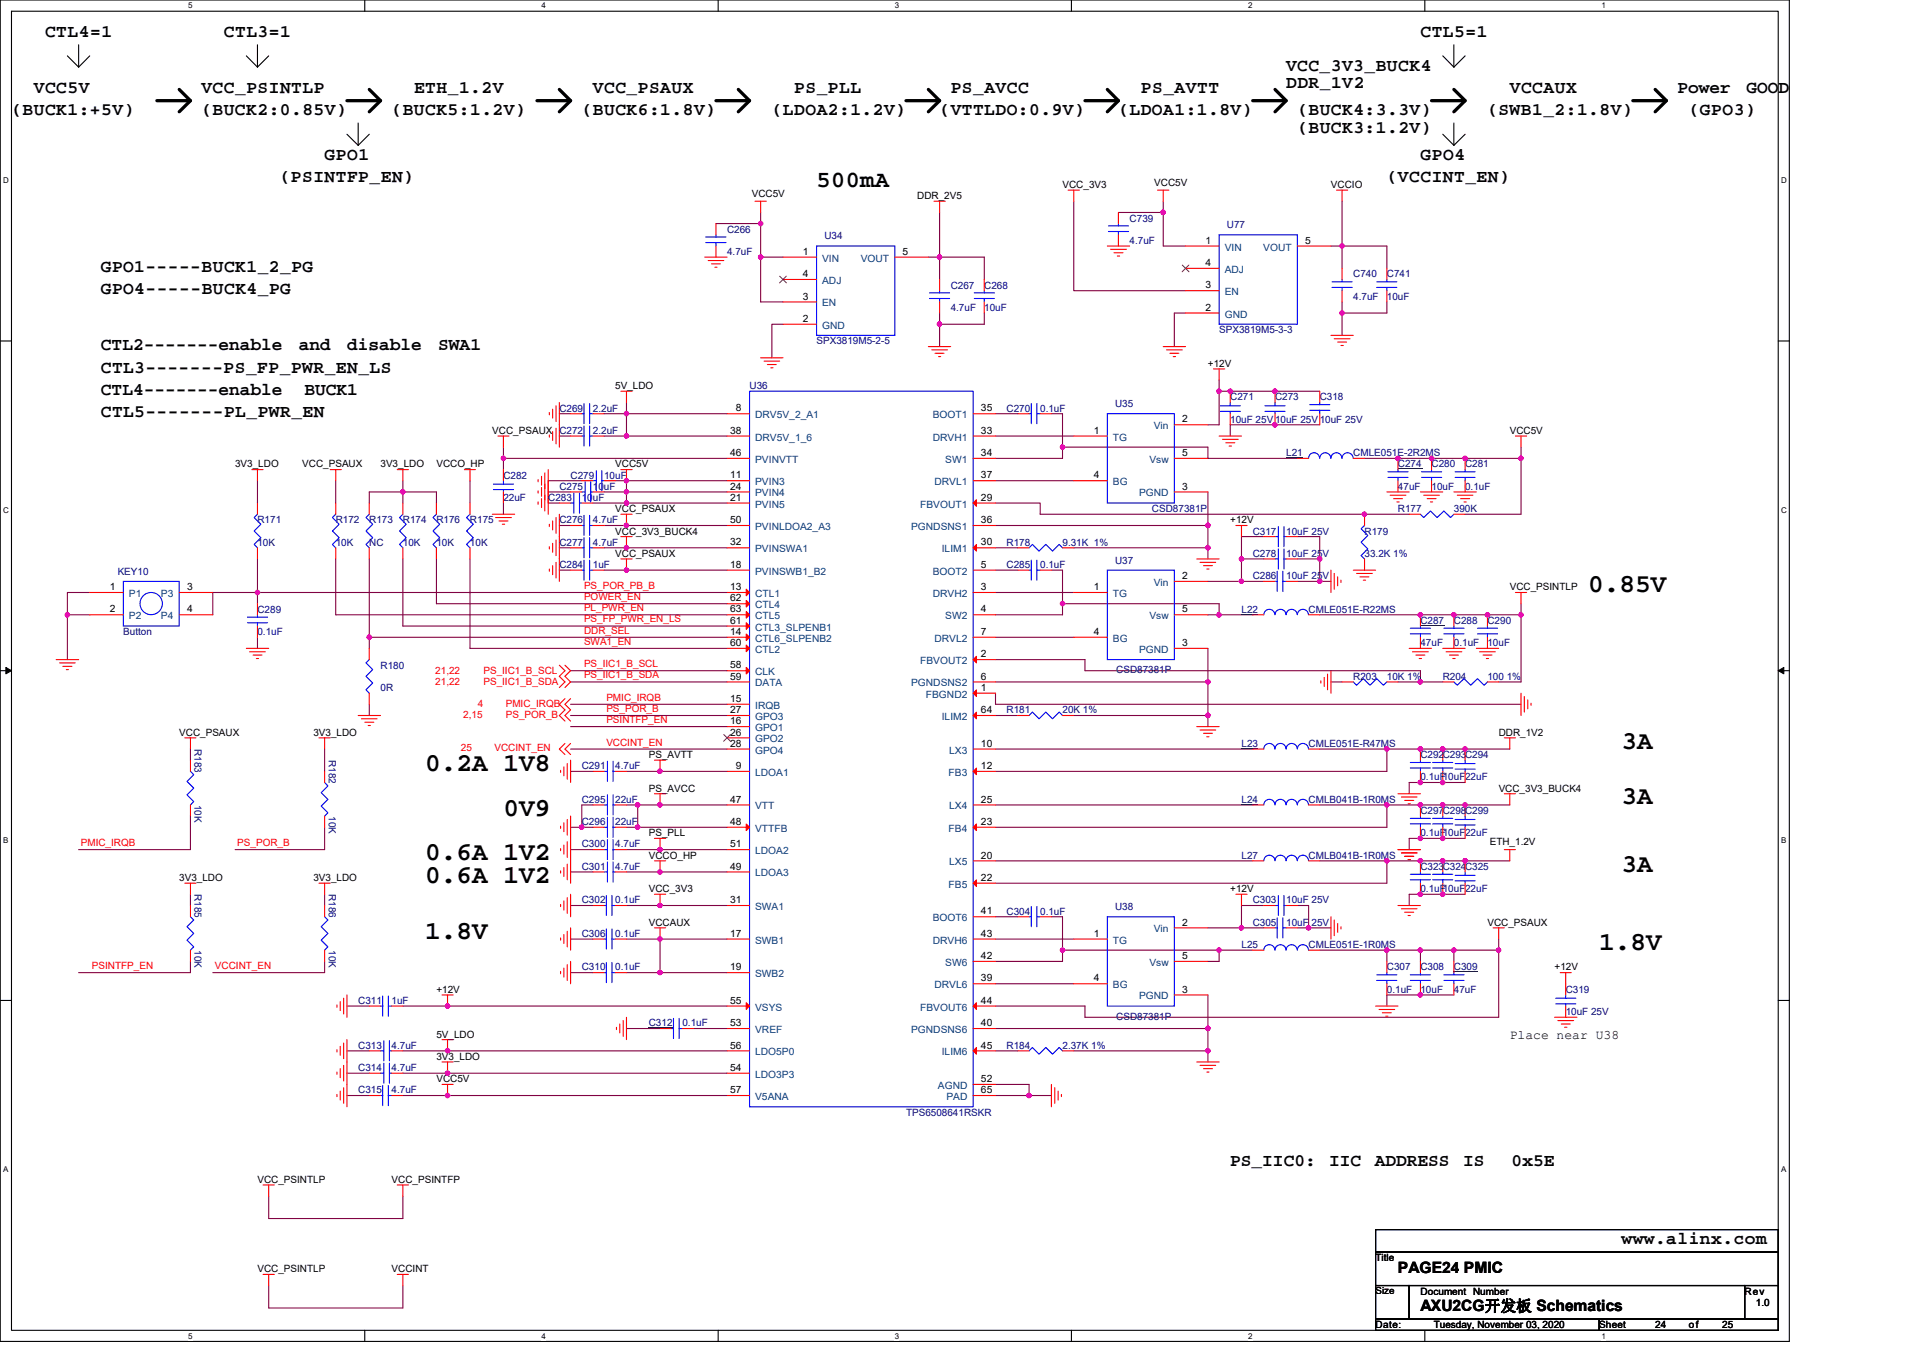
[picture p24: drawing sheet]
<svg xmlns="http://www.w3.org/2000/svg" width="297mm" height="210mm" viewBox="0 0 297 210" stroke-linecap="round" stroke-linejoin="round" font-family="sans-serif">
<defs><g id="words">
<g font-size="4">
<text x="245.3" y="91.5">0.85V</text>
<text x="65.7" y="119.1">0.2A 1V8</text>
<text x="250.5" y="115.7">3A</text>
<text x="250.5" y="124.3">3A</text>
<text x="77.8" y="126">0V9</text>
<text x="65.7" y="132.9">0.6A 1V2</text>
<text x="65.7" y="136.4">0.6A 1V2</text>
<text x="250.5" y="134.7">3A</text>
<text x="65.7" y="145">1.8V</text>
<text x="247" y="146.7">1.8V</text>
</g>
<text font-size="3.6" x="126.1" y="28.9">500mA</text>
<g font-size="2.8">
<text x="7" y="5.8">CTL4=1</text>
<text x="34.6" y="5.8">CTL3=1</text>
<text x="219.4" y="5.8">CTL5=1</text>
<text x="198.7" y="10.9">VCC_3V3_BUCK4</text>
<text x="1.8" y="17.8">(BUCK1:+5V)</text>
<text x="5.2" y="14.4">VCC5V</text>
<text x="31.1" y="14.4">VCC_PSINTLP</text>
<text x="31.1" y="17.8">(BUCK2:0.85V)</text>
<text x="60.5" y="17.8">(BUCK5:1.2V)</text>
<text x="64" y="14.4">ETH_1.2V</text>
<text x="89.9" y="17.8">(BUCK6:1.8V)</text>
<text x="91.6" y="14.4">VCC_PSAUX</text>
<text x="119.2" y="17.8">(LDOA2:1.2V)</text>
<text x="122.7" y="14.4">PS_PLL</text>
<text x="145.1" y="17.8">(VTTLDO:0.9V)</text>
<text x="146.9" y="14.4">PS_AVCC</text>
<text x="172.8" y="17.8">(LDOA1:1.8V)</text>
<text x="176.2" y="14.4">PS_AVTT</text>
<text x="198.7" y="13.7">DDR_1V2</text>
<text x="200.4" y="17.8">(BUCK4:3.3V)</text>
<text x="229.8" y="17.8">(SWB1_2:1.8V)</text>
<text x="233.2" y="14.4">VCCAUX</text>
<text x="259.1" y="14.4">Power</text>
<text x="260.9" y="17.8">(GPO3)</text>
<text x="269.8" y="14.4">GOOD</text>
<text x="200.4" y="20.6">(BUCK3:1.2V)</text>
<text x="43.2" y="28.2">(PSINTFP_EN)</text>
<text x="50.1" y="24.7">GPO1</text>
<text x="214.2" y="28.2">(VCCINT_EN)</text>
<text x="219.4" y="24.7">GPO4</text>
<text x="15.6" y="42">GPO1-----BUCK1_2_PG</text>
<text x="15.6" y="45.5">GPO4-----BUCK4_PG</text>
<text x="15.6" y="54.1">CTL2-------enable</text>
<text x="15.6" y="57.6">CTL3-------PS_FP_PWR_EN_LS</text>
<text x="46.2" y="54.1">and</text>
<text x="53.6" y="54.1">disable</text>
<text x="67.7" y="54.1">SWA1</text>
<text x="15.6" y="61">CTL4-------enable</text>
<text x="15.6" y="64.5">CTL5-------PL_PWR_EN</text>
<text x="47" y="61">BUCK1</text>
<text x="190" y="180.2">PS_IIC0:</text>
<text x="205.3" y="180.2">IIC</text>
<text x="212.4" y="180.2">ADDRESS</text>
<text x="226" y="180.2">IS</text>
<text x="233.5" y="180.2">0x5E</text>
<text x="250.5" y="192.3">www.alinx.com</text>
</g>
<g font-size="2.4">
<text x="215.9" y="196.7">PAGE24 PMIC</text>
<text x="219.4" y="202.6">AXU2CG开发板 Schematics</text>
</g>
<text font-size="2" x="233.2" y="160.5">Place near U38</text>
<g font-size="1.5">
<text x="164.1" y="29">VCC_3V3</text>
<text x="178.3" y="28.7">VCC5V</text>
<text x="205.6" y="29">VCCIO</text>
<text x="116.1" y="30.4">VCC5V</text>
<text x="141.7" y="30.8">DDR_2V5</text>
<text x="124" y="39.4">1</text>
<text x="139.4" y="39.4">5</text>
<text x="186.2" y="37.7">1</text>
<text x="186.2" y="41.1">4</text>
<text x="201.6" y="37.7">5</text>
<text x="124" y="42.8">4</text>
<text x="124" y="46.3">3</text>
<text x="186.2" y="44.6">3</text>
<text x="124" y="49.7">2</text>
<text x="186.2" y="48">2</text>
<text x="186.6" y="56.7">+12V</text>
<text x="95" y="60.1">5V_LDO</text>
<text x="113.7" y="63.6">8</text>
<text x="151.5" y="63.6">35</text>
<text x="182.6" y="65.3">2</text>
<text x="76" y="67">VCC_PSAUX</text>
<text x="112.8" y="67">38</text>
<text x="112.8" y="70.5">46</text>
<text x="151.5" y="67">33</text>
<text x="151.5" y="70.5">34</text>
<text x="168.9" y="67">1</text>
<text x="182.6" y="70.5">5</text>
<text x="233.2" y="67">VCC5V</text>
<text x="36.3" y="72.2">3V3_LDO</text>
<text x="46.7" y="72.2">VCC_PSAUX</text>
<text x="58.8" y="72.2">3V3_LDO</text>
<text x="67.4" y="72.2">VCCO_HP</text>
<text x="95" y="72.2">VCC5V</text>
<text x="112.8" y="73.9">11</text>
<text x="112.8" y="77.4">21</text>
<text x="112.8" y="75.6">24</text>
<text x="151.5" y="73.9">37</text>
<text x="151.5" y="77.4">29</text>
<text x="168.9" y="73.9">4</text>
<text x="182.6" y="75.6">3</text>
<text x="95" y="79.1">VCC_PSAUX</text>
<text x="95" y="82.6">VCC_3V3_BUCK4</text>
<text x="112.8" y="80.8">50</text>
<text x="151.5" y="80.8">36</text>
<text x="190" y="80.9">+12V</text>
<text x="95" y="86">VCC_PSAUX</text>
<text x="112.8" y="87.7">18</text>
<text x="112.8" y="84.3">32</text>
<text x="151.5" y="87.7">5</text>
<text x="151.5" y="84.3">30</text>
<text x="182.6" y="89.5">2</text>
<text x="17" y="91.2">1</text>
<text x="17" y="94.6">2</text>
<text x="28.9" y="94.6">4</text>
<text x="28.9" y="91.2">3</text>
<text x="112.8" y="91.2">13</text>
<text x="112.8" y="92.9">62</text>
<text x="112.8" y="94.6">63</text>
<text x="151.5" y="91.2">3</text>
<text x="151.5" y="94.6">4</text>
<text x="168.9" y="91.2">1</text>
<text x="182.6" y="94.6">5</text>
<text x="233.2" y="91.2">VCC_PSINTLP</text>
<text x="112.8" y="98.1">14</text>
<text x="112.8" y="99.8">60</text>
<text x="112.8" y="96.4">61</text>
<text x="151.5" y="98.1">7</text>
<text x="151.5" y="101.6">2</text>
<text x="168.9" y="98.1">4</text>
<text x="182.6" y="99.8">3</text>
<text x="112.8" y="103.3">58</text>
<text x="112.8" y="105">59</text>
<text x="151.5" y="106.7">1</text>
<text x="151.5" y="105">6</text>
<text x="27.7" y="113.7">VCC_PSAUX</text>
<text x="48.4" y="113.7">3V3_LDO</text>
<text x="112.8" y="108.5">15</text>
<text x="112.8" y="111.9">16</text>
<text x="112.8" y="113.6">26</text>
<text x="112.8" y="110.2">27</text>
<text x="151.5" y="110.2">64</text>
<text x="231.5" y="113.7">DDR_1V2</text>
<text x="100.2" y="117.1">PS_AVTT</text>
<text x="112.8" y="115.4">28</text>
<text x="113.7" y="118.8">9</text>
<text x="151.5" y="115.4">10</text>
<text x="151.5" y="118.8">12</text>
<text x="100.2" y="122.3">PS_AVCC</text>
<text x="112.8" y="124">47</text>
<text x="151.5" y="124">25</text>
<text x="231.5" y="122.3">VCC_3V3_BUCK4</text>
<text x="100.2" y="129.2">PS_PLL</text>
<text x="112.8" y="127.5">48</text>
<text x="112.8" y="130.9">51</text>
<text x="151.5" y="127.5">23</text>
<text x="230.1" y="130.6">ETH_1.2V</text>
<text x="27.7" y="136.1">3V3_LDO</text>
<text x="48.4" y="136.1">3V3_LDO</text>
<text x="100.2" y="132.7">VCCO_HP</text>
<text x="100.2" y="137.9">VCC_3V3</text>
<text x="112.8" y="134.4">49</text>
<text x="151.5" y="132.7">20</text>
<text x="151.5" y="136.1">22</text>
<text x="190" y="137.9">+12V</text>
<text x="100.2" y="143">VCCAUX</text>
<text x="112.8" y="139.6">31</text>
<text x="151.5" y="141.3">41</text>
<text x="182.6" y="143">2</text>
<text x="229.8" y="143">VCC_PSAUX</text>
<text x="112.8" y="144.7">17</text>
<text x="112.8" y="149.9">19</text>
<text x="151.5" y="144.7">43</text>
<text x="151.5" y="148.2">42</text>
<text x="168.9" y="144.7">1</text>
<text x="182.6" y="148.2">5</text>
<text x="240.1" y="149.9">+12V</text>
<text x="67.4" y="153.4">+12V</text>
<text x="112.8" y="155.1">55</text>
<text x="151.5" y="151.6">39</text>
<text x="151.5" y="155.1">44</text>
<text x="168.9" y="151.6">4</text>
<text x="182.6" y="153.4">3</text>
<text x="67.4" y="160.3">5V_LDO</text>
<text x="112.8" y="158.6">53</text>
<text x="151.5" y="158.6">40</text>
<text x="67.4" y="167.2">VCC5V</text>
<text x="67.4" y="163.8">3V3_LDO</text>
<text x="112.8" y="165.5">54</text>
<text x="112.8" y="162">56</text>
<text x="151.5" y="167.2">52</text>
<text x="151.5" y="162">45</text>
<text x="112.8" y="168.9">57</text>
<text x="151.5" y="168.9">65</text>
<text x="39.8" y="182.8">VCC_PSINTLP</text>
<text x="60.5" y="182.8">VCC_PSINTFP</text>
<text x="39.8" y="196.6">VCC_PSINTLP</text>
<text x="60.5" y="196.6">VCCINT</text>
<text x="212.5" y="194.9">Title</text>
<text x="212.5" y="200">Size</text>
<text x="219.4" y="200">Document Number</text>
<text x="269.5" y="200">Rev</text>
<text x="271.2" y="201.8">1.0</text>
<text x="212.5" y="205.2">Date:</text>
<text x="221.5" y="205.2">Tuesday, November 03, 2020</text>
<text x="247" y="205.2">Sheet</text>
<text x="255.7" y="205.2">24</text>
<text x="260.9" y="205.2">of</text>
<text x="266" y="205.2">25</text>
</g>
<g font-size="1.5" fill="#000080">
<text x="112.3" y="35.9">C266</text>
<text x="174.5" y="34.2">C739</text>
<text x="189.5" y="35.3">U77</text>
<text x="112.3" y="39.4">4.7uF</text>
<text x="127.3" y="37">U34</text>
<text x="174.5" y="37.7">4.7uF</text>
<text x="146.9" y="44.6">C267</text>
<text x="152" y="44.6">C268</text>
<text x="209" y="42.9">C740</text>
<text x="209" y="46.3">4.7uF</text>
<text x="214.2" y="42.9">C741</text>
<text x="214.2" y="46.3">10uF</text>
<text x="126.1" y="53.2">SPX3819M5-2-5</text>
<text x="146.9" y="48">4.7uF</text>
<text x="152" y="48">10uF</text>
<text x="188.3" y="51.5">SPX3819M5-3-3</text>
<text x="86.4" y="63.6">C269</text>
<text x="91.6" y="63.6">2.2uF</text>
<text x="115.8" y="60.1">U36</text>
<text x="155.5" y="63.6">C270</text>
<text x="160.7" y="63.6">0.1uF</text>
<text x="172.3" y="62.9">U35</text>
<text x="190" y="61.8">C271</text>
<text x="190" y="65.3">10uF 25V 10uF 25V10uF 25V</text>
<text x="197" y="61.8">C273</text>
<text x="203.9" y="61.8">C318</text>
<text x="86.4" y="67">C272</text>
<text x="91.6" y="67">2.2uF</text>
<text x="198.7" y="70.5">L21</text>
<text x="209" y="70.5">CMLE051E-2R2MS</text>
<text x="77.8" y="74">C282</text>
<text x="77.8" y="77.4">22uF</text>
<text x="84.7" y="77.4">C283</text>
<text x="86.4" y="75.7">C275</text>
<text x="88.1" y="74">C279</text>
<text x="89.9" y="77.4">10uF</text>
<text x="91.6" y="75.7">10uF</text>
<text x="93.3" y="74">10uF</text>
<text x="215.9" y="72.2">C274</text>
<text x="215.9" y="75.7">47uF</text>
<text x="221.1" y="72.2">C280</text>
<text x="221.1" y="75.7">10uF</text>
<text x="226.3" y="72.2">C281</text>
<text x="226.3" y="75.7">0.1uF</text>
<text x="39.8" y="80.9">R171</text>
<text x="51.9" y="80.9">R172</text>
<text x="57" y="80.9">R173</text>
<text x="62.2" y="80.9">R174</text>
<text x="67.4" y="80.9">R176</text>
<text x="72.6" y="80.9">R175</text>
<text x="86.4" y="80.9">C276</text>
<text x="91.6" y="80.9">4.7uF</text>
<text x="177.9" y="79.1">CSD87381P</text>
<text x="193.5" y="82.6">C317</text>
<text x="198.7" y="82.6">10uF 25V</text>
<text x="210.8" y="82.6">R179</text>
<text x="215.9" y="79.1">R177</text>
<text x="224.6" y="79.1">390K</text>
<text x="18.2" y="88.8">KEY10</text>
<text x="39.8" y="84.3">10K</text>
<text x="51.9" y="84.3">10K</text>
<text x="57" y="84.3">NC</text>
<text x="62.2" y="84.3">10K</text>
<text x="67.4" y="84.3">10K</text>
<text x="72.6" y="84.3">10K</text>
<text x="86.4" y="87.8">C284</text>
<text x="86.4" y="84.3">C277</text>
<text x="91.6" y="87.8">1uF</text>
<text x="91.6" y="84.3">4.7uF</text>
<text x="155.5" y="84.3">R178</text>
<text x="155.5" y="87.8">C285</text>
<text x="160.7" y="87.8">0.1uF</text>
<text x="164.1" y="84.3">9.31K 1%</text>
<text x="172.3" y="87.1">U37</text>
<text x="193.5" y="86">C278</text>
<text x="193.5" y="89.5">C286</text>
<text x="198.7" y="86">10uF 25V</text>
<text x="198.7" y="89.5">10uF 25V</text>
<text x="210.8" y="86">33.2K 1%</text>
<text x="39.8" y="94.7">C289</text>
<text x="191.8" y="94.7">L22</text>
<text x="202.1" y="94.7">CMLE051E-R22MS</text>
<text x="19" y="98.1">Button</text>
<text x="39.8" y="98.1">0.1uF</text>
<text x="219.4" y="96.4">C287</text>
<text x="219.4" y="99.9">47uF</text>
<text x="224.6" y="96.4">C288</text>
<text x="224.6" y="99.9">0.1uF</text>
<text x="229.8" y="96.4">C290</text>
<text x="229.8" y="99.9">10uF</text>
<text x="58.8" y="103.3">R180</text>
<text x="58.8" y="106.8">0R</text>
<text x="172.4" y="104">CSD87381P</text>
<text x="209" y="105">R203</text>
<text x="214.2" y="105">10K 1%</text>
<text x="222.9" y="105">R204</text>
<text x="229.8" y="105">100 1%</text>
<text x="155.5" y="110.2">R181</text>
<text x="164.1" y="110.2">20K 1%</text>
<text x="30.1" y="115.7" transform="rotate(90 30.1 115.7)">R183</text>
<text x="50.8" y="117.5" transform="rotate(90 50.8 117.5)">R182</text>
<text x="89.9" y="118.9">C291</text>
<text x="95" y="118.9">4.7uF</text>
<text x="191.8" y="115.4">L23</text>
<text x="202.1" y="115.4">CMLE051E-R47MS</text>
<text x="219.4" y="117.1">C292C293C294</text>
<text x="30.1" y="124.4" transform="rotate(90 30.1 124.4)">10K</text>
<text x="89.9" y="124">C295</text>
<text x="95" y="124">22uF</text>
<text x="191.8" y="124">L24</text>
<text x="202.1" y="124">CMLB041B-1R0MS</text>
<text x="219.4" y="125.8">C297C298C299</text>
<text x="219.4" y="120.6">0.1uF10uF22uF</text>
<text x="50.8" y="126.1" transform="rotate(90 50.8 126.1)">10K</text>
<text x="89.9" y="127.5">C296</text>
<text x="89.9" y="130.9">C300</text>
<text x="95" y="127.5">22uF</text>
<text x="95" y="130.9">4.7uF</text>
<text x="219.4" y="129.2">0.1uF10uF22uF</text>
<text x="89.9" y="134.4">C301</text>
<text x="95" y="134.4">4.7uF</text>
<text x="191.8" y="132.7">L27</text>
<text x="202.1" y="132.7">CMLB041B-1R0MS</text>
<text x="219.4" y="134.4">C323C324C325</text>
<text x="219.4" y="137.9">0.1uF10uF22uF</text>
<text x="30.1" y="138.2" transform="rotate(90 30.1 138.2)">R185</text>
<text x="50.8" y="138.2" transform="rotate(90 50.8 138.2)">R186</text>
<text x="89.9" y="139.6">C302</text>
<text x="95" y="139.6">0.1uF</text>
<text x="155.5" y="141.3">C304</text>
<text x="160.7" y="141.3">0.1uF</text>
<text x="172.3" y="140.6">U38</text>
<text x="193.5" y="139.6">C303</text>
<text x="193.5" y="143">C305</text>
<text x="198.7" y="139.6">10uF 25V</text>
<text x="198.7" y="143">10uF 25V</text>
<text x="30.1" y="146.8" transform="rotate(90 30.1 146.8)">10K</text>
<text x="50.8" y="146.8" transform="rotate(90 50.8 146.8)">10K</text>
<text x="89.9" y="144.8">C306</text>
<text x="89.9" y="149.9">C310</text>
<text x="95" y="144.8">0.1uF</text>
<text x="95" y="149.9">0.1uF</text>
<text x="191.8" y="146.5">L25</text>
<text x="202.1" y="146.5">CMLE051E-1R0MS</text>
<text x="214.2" y="149.9">C307</text>
<text x="219.4" y="149.9">C308</text>
<text x="224.6" y="149.9">C309</text>
<text x="55.3" y="155.1">C311</text>
<text x="60.5" y="155.1">1uF</text>
<text x="214.2" y="153.4">0.1uF</text>
<text x="219.4" y="153.4">10uF</text>
<text x="224.6" y="153.4">47uF</text>
<text x="241.8" y="153.4">C319</text>
<text x="100.2" y="158.6">C312</text>
<text x="105.4" y="158.6">0.1uF</text>
<text x="172.4" y="157.5">CSD87381P</text>
<text x="241.8" y="156.8">10uF 25V</text>
<text x="55.3" y="162">C313</text>
<text x="55.3" y="165.5">C314</text>
<text x="60.5" y="162">4.7uF</text>
<text x="60.5" y="165.5">4.7uF</text>
<text x="155.5" y="162">R184</text>
<text x="164.1" y="162">2.37K 1%</text>
<text x="55.3" y="169">C315</text>
<text x="60.5" y="169">4.7uF</text>
<text x="140" y="172.4">TPS6508641RSKR</text>
</g>
<g font-size="1.5" fill="#004080">
<text x="127" y="40.4">VIN</text>
<text x="132.9" y="40.4">VOUT</text>
<text x="189.2" y="38.7">VIN</text>
<text x="195.1" y="38.7">VOUT</text>
<text x="127" y="43.9">ADJ</text>
<text x="127" y="47.3">EN</text>
<text x="189.2" y="42.2">ADJ</text>
<text x="189.2" y="45.6">EN</text>
<text x="127" y="50.8">GND</text>
<text x="189.2" y="49.1">GND</text>
<text x="116.6" y="64.6">DRV5V_2_A1</text>
<text x="144.1" y="64.6">BOOT1</text>
<text x="116.6" y="68.1">DRV5V_1_6</text>
<text x="116.6" y="71.5">PVINVTT</text>
<text x="144.1" y="68.1">DRVH1</text>
<text x="146" y="71.5">SW1</text>
<text x="171.9" y="68.1">TG</text>
<text x="177.5" y="71.5">Vsw</text>
<text x="178.2" y="66.3">Vin</text>
<text x="116.6" y="75">PVIN3</text>
<text x="116.6" y="76.7">PVIN4</text>
<text x="144.3" y="75">DRVL1</text>
<text x="171.9" y="75">BG</text>
<text x="176" y="76.7">PGND</text>
<text x="116.6" y="78.4">PVIN5</text>
<text x="116.6" y="81.9">PVINLDOA2_A3</text>
<text x="140.7" y="81.9">PGNDSNS1</text>
<text x="142.1" y="78.4">FBVOUT1</text>
<text x="116.6" y="88.8">PVINSWB1_B2</text>
<text x="116.6" y="85.3">PVINSWA1</text>
<text x="144.1" y="88.8">BOOT2</text>
<text x="145.5" y="85.3">ILIM1</text>
<text x="19.9" y="92.2">P1</text>
<text x="19.9" y="95.7">P2</text>
<text x="24.9" y="95.7">P4</text>
<text x="24.9" y="92.2">P3</text>
<text x="116.6" y="92.2">CTL1</text>
<text x="116.6" y="94">CTL4</text>
<text x="116.6" y="95.7">CTL5</text>
<text x="144.1" y="92.2">DRVH2</text>
<text x="146" y="95.7">SW2</text>
<text x="171.9" y="92.2">TG</text>
<text x="177.5" y="95.7">Vsw</text>
<text x="178.2" y="90.5">Vin</text>
<text x="116.6" y="99.2">CTL6_SLPENB2</text>
<text x="116.6" y="100.9">CTL2</text>
<text x="116.6" y="97.4">CTL3_SLPENB1</text>
<text x="144.3" y="99.2">DRVL2</text>
<text x="171.9" y="99.2">BG</text>
<text x="176" y="100.9">PGND</text>
<text x="116.6" y="104.3">CLK</text>
<text x="116.6" y="106.1">DATA</text>
<text x="140.7" y="106.1">PGNDSNS2</text>
<text x="142.1" y="102.6">FBVOUT2</text>
<text x="143" y="107.8">FBGND2</text>
<text x="116.6" y="109.5">IRQB</text>
<text x="116.6" y="113">GPO1</text>
<text x="116.6" y="111.3">GPO3</text>
<text x="145.5" y="111.3">ILIM2</text>
<text x="116.6" y="119.9">LDOA1</text>
<text x="116.6" y="114.7">GPO2</text>
<text x="116.6" y="116.4">GPO4</text>
<text x="146.5" y="119.9">FB3</text>
<text x="146.6" y="116.4">LX3</text>
<text x="116.6" y="125.1">VTT</text>
<text x="146.6" y="125.1">LX4</text>
<text x="116.6" y="128.5">VTTFB</text>
<text x="116.6" y="132">LDOA2</text>
<text x="146.5" y="128.5">FB4</text>
<text x="116.6" y="135.4">LDOA3</text>
<text x="146.5" y="137.2">FB5</text>
<text x="146.6" y="133.7">LX5</text>
<text x="116.6" y="140.6">SWA1</text>
<text x="144.1" y="142.3">BOOT6</text>
<text x="116.6" y="145.8">SWB1</text>
<text x="144.1" y="145.8">DRVH6</text>
<text x="146" y="149.2">SW6</text>
<text x="171.9" y="145.8">TG</text>
<text x="177.5" y="149.2">Vsw</text>
<text x="178.2" y="144.1">Vin</text>
<text x="116.6" y="151">SWB2</text>
<text x="144.3" y="152.7">DRVL6</text>
<text x="171.9" y="152.7">BG</text>
<text x="176" y="154.4">PGND</text>
<text x="116.6" y="159.6">VREF</text>
<text x="116.6" y="156.1">VSYS</text>
<text x="140.7" y="159.6">PGNDSNS6</text>
<text x="142.1" y="156.1">FBVOUT6</text>
<text x="116.6" y="166.5">LDO3P3</text>
<text x="116.6" y="163.1">LDO5P0</text>
<text x="145.5" y="163.1">ILIM6</text>
<text x="116.6" y="170">V5ANA</text>
<text x="144.9" y="168.3">AGND</text>
<text x="146.2" y="170">PAD</text>
</g>
<g font-size="1.5" fill="#f00">
<text x="90.2" y="92.7">POWER_EN</text>
<text x="90.2" y="91">PS_POR_PB_B</text>
<text x="90.2" y="94.4">PL_PWR_EN</text>
<text x="90.2" y="96.2">PS_FP_PWR_EN_LS</text>
<text x="90.2" y="97.9">DDR_SEL</text>
<text x="90.2" y="99.6">SWA1_EN</text>
<text x="67.2" y="104.2">21,22</text>
<text x="67.2" y="105.9">21,22</text>
<text x="74.7" y="104.2">PS_IIC1_B_SCL</text>
<text x="74.7" y="105.9">PS_IIC1_B_SDA</text>
<text x="90.2" y="103.1">PS_IIC1_B_SCL</text>
<text x="90.2" y="104.8">PS_IIC1_B_SDA</text>
<text x="71.6" y="110.9">2,15</text>
<text x="73.8" y="109.2">4</text>
<text x="78.1" y="110.9">PS_POR_B</text>
<text x="78.1" y="109.2">PMIC_IRQB</text>
<text x="93.7" y="108.3">PMIC_IRQB</text>
<text x="93.7" y="110">PS_POR_B</text>
<text x="93.7" y="111.7">PSINTFP_EN</text>
<text x="71.2" y="116.1">25</text>
<text x="76.4" y="116.1">VCCINT_EN</text>
<text x="93.7" y="115.2">VCCINT_EN</text>
<text x="12.5" y="130.7">PMIC_IRQB</text>
<text x="36.7" y="130.7">PS_POR_B</text>
<text x="14.2" y="149.7">PSINTFP_EN</text>
<text x="33.2" y="149.7">VCCINT_EN</text>
</g>
<g font-size="1.2">
<text x="29.1" y="1.3">5</text>
<text x="83.6" y="1.3">4</text>
<text x="138.2" y="1.3">3</text>
<text x="192.8" y="1.3">2</text>
<text x="247.4" y="1.3">1</text>
<text x=".5" y="28.3">D</text>
<text x="275.1" y="28.3">D</text>
<text x=".5" y="79.2">C</text>
<text x="275.1" y="79.2">C</text>
<text x=".5" y="130.2">B</text>
<text x="275.1" y="130.2">B</text>
<text x=".5" y="181.1">A</text>
<text x="275.1" y="181.1">A</text>
<text x="29.1" y="206.8">5</text>
<text x="83.6" y="206.8">4</text>
<text x="138.2" y="206.8">3</text>
<text x="192.8" y="206.8">2</text>
<text x="247.4" y="206.8">1</text>
</g>
</g></defs>
<path d="M0 0h276.4v207.3h-276.4zM1.8 1.7h272.9v203.8h-272.9z" fill="none" stroke="#000" stroke-width=".17"/>
<g fill="#fff">
<path d="M29.1 .2h.6v1.4h-.6z"/>
<path d="M29.1 205.7h.6v1.4h-.6z"/>
</g>
<path d="M56.3 0v1.7M56.3 205.5v1.8" fill="none" stroke="#000" stroke-width=".17"/>
<g fill="#fff">
<path d="M83.6 .2h.7v1.4h-.7z"/>
<path d="M83.6 205.7h.7v1.4h-.7z"/>
</g>
<path d="M110.9 0v1.7M110.9 205.5v1.8" fill="none" stroke="#000" stroke-width=".17"/>
<g fill="#fff">
<path d="M138.2 .2h.7v1.4h-.7z"/>
<path d="M138.2 205.7h.7v1.4h-.7z"/>
</g>
<path d="M165.5 0v1.7M165.5 205.5v1.8" fill="none" stroke="#000" stroke-width=".17"/>
<g fill="#fff">
<path d="M192.8 .2h.6v1.4h-.6z"/>
<path d="M192.8 205.7h.6v1.4h-.6z"/>
</g>
<path d="M220.1 0v1.7M220.1 205.5v1.8" fill="none" stroke="#000" stroke-width=".17"/>
<g fill="#fff">
<path d="M247.4 .2h.6v1.4h-.6z"/>
<path d="M247.4 205.7h.6v1.4h-.6z"/>
<path d="M.5 27.2h.8v1.4h-.8z"/>
<path d="M275.1 27.2h.9v1.4h-.9z"/>
<path d="M.5 78.1h.8v1.4h-.8z"/>
<path d="M275.1 78.1h.9v1.4h-.9z"/>
</g>
<path d="M0 52.7h1.8M274.7 52.7h1.7" fill="none" stroke="#000" stroke-width=".17"/>
<g fill="#fff">
<path d="M.5 129.1h.8v1.4h-.8z"/>
<path d="M275.1 129.1h.8v1.4h-.8z"/>
</g>
<path d="M0 103.6h1.8M274.7 103.6h1.7" fill="none" stroke="#000" stroke-width=".17"/>
<path d="M.9 103.1l.9 .5-.9 .5zM274.7 103.6l.8-.5v1z" fill="#000" stroke="#000" stroke-width=".15"/>
<g fill="#fff">
<path d="M.5 180h.8v1.4h-.8z"/>
<path d="M275.1 180h.8v1.4h-.8z"/>
</g>
<g fill="none" stroke="#000" stroke-width=".17">
<path d="M10.4 8.6l1.7 1.8M12.1 6.9v3.5M13.9 8.6l-1.8 1.8M38.1 8.6l1.7 1.8M39.8 6.9v3.5M41.5 8.6l-1.7 1.8M55.3 19v3.5M222.9 8.6l1.7 1.8M224.6 6.9v3.5M224.6 19v3.5M226.3 8.6l-1.7 1.8M53.6 20.7l1.7 1.8"/>
<path d="M57 20.7l-1.7 1.8M222.9 20.7l1.7 1.8M226.3 20.7l-1.7 1.8M0 154.6h1.8M274.7 154.6h1.7M212.5 190h62.2v3.5h-62.2zM212.5 193.5h62.2v5.1h-62.2zM212.5 198.6h5.2v5.2h-5.2zM217.7 198.6h51.8v5.2h-51.8zM269.5 198.6h5.2v5.2h-5.2zM212.5 203.8h34.5v1.7h-34.5zM247 203.8h27.7v1.7h-27.7z"/>
</g>
<g fill="none" stroke="#000" stroke-width=".51">
<path d="M27.7 13.8l1.7 1.8h-5.2M29.4 15.6l-1.7 1.7M57 13.8l1.8 1.8h-5.2M58.8 15.6l-1.8 1.7M86.4 13.8l1.7 1.8h-5.2M88.1 15.6l-1.7 1.7M114 13.8l1.8 1.8h-5.2M115.8 15.6l-1.8 1.7M143.4 13.8l1.7 1.8h-5.1M145.1 15.6l-1.7 1.7M171 13.8l1.8 1.8h-5.2M172.8 15.6l-1.8 1.7"/>
<path d="M197 13.8l1.7 1.8h-5.2M198.7 15.6l-1.7 1.7M224.6 13.8l1.7 1.8h-5.2M226.3 15.6l-1.7 1.7M255.7 13.8l1.7 1.8h-5.2M257.4 15.6l-1.7 1.7"/>
</g>
<g fill="none" stroke="#800040" stroke-width=".17">
<path d="M110.6 34.5h6.9M117.5 39.7h3.4M117.5 32.8v1.7M117.5 34.5v5.2M117.5 39.7v7h3.4M143.4 39.7h1.7M145.1 39.7h6.9v3.5M145.1 32.8v6.9M145.1 39.7v3.5M165.9 31.1v13.8h17.2M172.8 32.8h6.9M179.7 31.1v1.7"/>
<path d="M179.7 32.8v5.2h3.4M205.6 38h1.7M207.3 38h6.9v3.5M207.3 31.1v6.9M207.3 38v3.5M120.9 50.1h-1.7v5.2M145.1 48.4v1.7h6.9v-1.7M145.1 50.1v3.5M183.1 48.4h-1.7v5.2M188.3 58.7v6.9h-1.7M207.3 46.7v1.7M207.3 48.4v3.4"/>
<path d="M214.2 46.7v1.7h-6.9M39.8 74.3v3.4M51.9 74.3v3.4M62.2 76h5.2v1.7M62.2 74.3v1.7M62.2 76h-5.2v1.7M62.2 76v1.7M72.6 74.3v3.4M77.8 69.1v1.7M77.8 77.7v1.8M77.8 70.8v1.8M77.8 70.8h34.5"/>
<path d="M84.7 74.3h5.2M84.7 76h3.4M84.7 77.7h1.7M86.4 67.4h1.7M86.4 63.9h1.7M91.6 77.7h5.2M93.3 67.4h3.5M93.3 63.9h3.5M93.3 76h3.5M95 74.3h1.8M96.8 74.3v1.7M96.8 63.9h15.5"/>
<path d="M96.8 77.7h15.5M96.8 63.9v3.5M96.8 76v1.7M96.8 62.2v1.7M96.8 67.4h15.5M96.8 76h15.5M96.8 74.3h15.5M153.8 77.7h6.9v1.8h57M153.8 63.9h3.4M153.8 67.4h12.1M153.8 74.3h12.1M162.4 63.9h1.7v5.2"/>
<path d="M164.1 69.1v1.7h-10.3M164.1 69.1h22.5v1.7h13.8M186.6 76v5.2M203.9 60.5h-15.6M203.9 65.6h-13.9v1.8M234.9 70.8h-24.1M234.9 70.8v8.7h-8.6M234.9 69.1v1.7M10.4 95v6.9M10.4 95h3.5M13.9 91.5h-3.5v3.5M39.8 91.5h72.5"/>
<path d="M39.8 86.4v5.1M39.8 98.5v1.7M39.8 91.5v1.8M39.8 91.5h-6.9v3.5M51.9 86.4v8.6h60.4M57 98.5h55.3M57 98.5v1.7M57 86.4v12.1M62.2 86.4v10.3h50.1M67.4 86.4v6.9h44.9M72.6 86.4v13.8h39.7M86.4 84.6h1.7"/>
<path d="M86.4 88.1h1.7M86.4 81.2h1.7M93.3 81.2h19M93.3 84.6h19M112.3 88.1h-19M153.8 88.1h3.4M153.8 81.2h32.8M153.8 91.5h12.1M153.8 98.5h12.1M153.8 84.6h3.4M162.4 88.1h1.7v5.2M164.1 93.3h24.2v1.7"/>
<path d="M164.1 93.3v1.7h-10.3M165.9 84.6h20.7M186.6 95h1.7M186.6 81.2v3.4M186.6 84.6v1.8M186.6 89.8h5.2M188.3 95h5.2M191.8 86.4h3.4M191.8 86.4v3.4M191.8 89.8h3.4M195.2 82.9h-3.4v3.5M200.4 82.9h3.5v3.5"/>
<path d="M200.4 86.4h3.5v3.4M200.4 89.8h3.5M203.9 89.8h1.7M203.9 95h31M234.9 93.3v1.7M234.9 95v10.4h-3.4M29.4 115.7v1.8M50.1 115.7v3.5M57 108.8v1.8M88.1 108.8h24.2M88.1 119.2h3.5M88.1 110.6h24.2"/>
<path d="M88.1 112.3h24.2M88.1 115.7h24.2M88.1 103.6h24.2M88.1 105.4h24.2M96.8 119.2h15.5M153.8 115.7h39.7M153.8 101.9h13.8v1.7h51.8v1.8h3.5M153.8 110.6h3.4M153.8 107.1v1.7h81.1M153.8 105.4h32.8M165.9 110.6h20.7M186.6 100.2v5.2"/>
<path d="M186.6 105.4v5.2M186.6 110.6v1.7M203.9 115.7h10.3M205.6 105.4h1.7M214.2 115.7v3.5h-60.4M214.2 115.7h19M215.9 105.4h3.5M29.4 126.1v5.2h-17.3M29.4 138.2v1.7M50.1 127.8v3.5h-13.8M50.1 138.2v1.7M88.1 127.8h1.8"/>
<path d="M88.1 131.3h3.5M88.1 134.7h3.5M88.1 139.9h3.5M89.9 127.8h1.7M91.6 124.4h-1.7v3.4M96.8 131.3h15.5M96.8 134.7h15.5M96.8 127.8h1.7M96.8 139.9h15.5M96.8 124.4h1.7M98.5 127.8h13.8M98.5 124.4h13.8"/>
<path d="M98.5 124.4v3.4M153.8 124.4h39.7M153.8 133h39.7M195.2 139.9h-3.4v3.5M200.4 139.9h1.7v3.5M203.9 124.4h10.3M203.9 133h10.3M214.2 124.4v3.4h-60.4M214.2 133v3.5h-60.4M214.2 124.4h19M226.3 120.9h-8.6v1.7M226.3 129.5h-8.6v1.8"/>
<path d="M226.3 138.2h-8.6v1.7M233.2 133h-19M29.4 148.5v1.8h-17.3M50.1 148.5v1.8h-17.2M53.6 155.4h3.4M62.2 155.4h50.1M88.1 150.3h3.5M88.1 145.1h3.5M96.8 150.3h5.2M96.8 145.1h5.2M96.8 158.9h5.2M102 150.3h10.3"/>
<path d="M102 145.1v5.2M102 145.1h10.3M107.1 158.9h5.2M153.8 141.6h3.4M153.8 158.9h32.8M153.8 145.1h12.1M153.8 152h12.1M162.4 141.6h1.7v5.2M164.1 146.8h24.2M164.1 146.8v1.7h-10.3M186.6 153.7v5.2M186.6 158.9v3.5"/>
<path d="M186.6 143.4h5.2M188.3 146.8v1.7h-1.7M188.3 146.8h5.2M191.8 143.4h3.4M200.4 143.4h1.7M202.1 143.4h3.5M203.9 146.8h10.3M214.2 146.8v1.7M214.2 146.8h5.2M219.4 146.8v1.7M219.4 146.8h5.2v1.7M224.6 146.8h6.9"/>
<path d="M224.6 153.7h-10.4v1.7M231.5 146.8v10.4h-63.9v-1.8h-13.8M231.5 145.1v1.7M53.6 162.4h3.4M53.6 165.8h3.4M53.6 169.3h3.4M62.2 162.4h50.1M62.2 165.8h50.1M62.2 169.3h50.1M153.8 162.4h3.4M153.8 167.6h5.2v1.7M153.8 169.3h5.2"/>
<path d="M159 169.3h3.4M165.9 162.4h20.7M186.6 162.4v1.7M41.5 184.8v3.5h20.7v-3.5M41.5 198.6v3.5h20.7v-3.5"/>
</g>
<g fill="#f0f" stroke="#f0f" stroke-width=".17">
<circle cx="96.8" cy="63.9" r=".34"/>
<circle cx="96.8" cy="67.3" r=".34"/>
<circle cx="69.1" cy="155.4" r=".34"/>
<circle cx="69.1" cy="162.3" r=".34"/>
<circle cx="188.3" cy="95" r=".34"/>
<circle cx="229.8" cy="95" r=".34"/>
<circle cx="164.1" cy="93.3" r=".34"/>
<circle cx="186.6" cy="110.5" r=".34"/>
<circle cx="210.8" cy="79.4" r=".33"/>
<circle cx="226.3" cy="70.8" r=".33"/>
<circle cx="203.9" cy="89.8" r=".34"/>
<circle cx="186.6" cy="84.6" r=".34"/>
<circle cx="214.2" cy="115.7" r=".34"/>
<circle cx="219.4" cy="115.7" r=".34"/>
<circle cx="96.8" cy="77.7" r=".34"/>
<circle cx="96.8" cy="76" r=".34"/>
<circle cx="96.8" cy="74.3" r=".34"/>
<circle cx="214.2" cy="124.4" r=".34"/>
<circle cx="219.4" cy="124.4" r=".34"/>
<circle cx="222.8" cy="124.4" r=".34"/>
<circle cx="186.6" cy="158.9" r=".34"/>
<circle cx="202.1" cy="143.4" r=".34"/>
<circle cx="188.3" cy="146.8" r=".34"/>
<circle cx="164.1" cy="146.8" r=".34"/>
<circle cx="214.2" cy="146.8" r=".34"/>
<circle cx="186.6" cy="162.3" r=".34"/>
<circle cx="224.6" cy="146.8" r=".34"/>
<circle cx="219.4" cy="129.5" r=".34"/>
<circle cx="222.8" cy="129.5" r=".34"/>
<circle cx="222.8" cy="120.9" r=".34"/>
<circle cx="219.4" cy="120.9" r=".34"/>
<circle cx="77.8" cy="70.8" r=".33"/>
<circle cx="98.5" cy="127.8" r=".34"/>
<circle cx="96.8" cy="88.1" r=".33"/>
<circle cx="101.9" cy="145.1" r=".34"/>
<circle cx="101.9" cy="131.3" r=".33"/>
<circle cx="101.9" cy="134.7" r=".34"/>
<circle cx="96.8" cy="81.2" r=".34"/>
<circle cx="101.9" cy="119.2" r=".34"/>
<circle cx="98.5" cy="124.4" r=".34"/>
<circle cx="89.8" cy="127.8" r=".34"/>
<circle cx="101.9" cy="124.4" r=".34"/>
<circle cx="234.9" cy="70.8" r=".33"/>
<circle cx="158.9" cy="169.3" r=".34"/>
<circle cx="69.1" cy="169.3" r=".34"/>
<circle cx="69.1" cy="165.8" r=".33"/>
<circle cx="57" cy="98.4" r=".34"/>
<circle cx="190" cy="60.4" r=".34"/>
<circle cx="188.3" cy="60.4" r=".34"/>
<circle cx="164.1" cy="69.1" r=".34"/>
<circle cx="191.7" cy="89.8" r=".34"/>
<circle cx="219.4" cy="95" r=".34"/>
<circle cx="186.6" cy="81.2" r=".34"/>
<circle cx="186.6" cy="105.4" r=".33"/>
<circle cx="219.4" cy="146.8" r=".34"/>
<circle cx="219.4" cy="153.7" r=".34"/>
<circle cx="231.5" cy="146.8" r=".34"/>
<circle cx="191.7" cy="86.4" r=".34"/>
<circle cx="203.9" cy="86.4" r=".34"/>
<circle cx="191.7" cy="143.4" r=".34"/>
<circle cx="226.3" cy="115.7" r=".34"/>
<circle cx="222.8" cy="115.7" r=".34"/>
<circle cx="226.3" cy="124.4" r=".34"/>
<circle cx="101.9" cy="150.3" r=".34"/>
<circle cx="39.8" cy="91.5" r=".34"/>
<circle cx="62.2" cy="76" r=".34"/>
<circle cx="101.9" cy="139.9" r=".33"/>
<circle cx="96.8" cy="84.6" r=".34"/>
<circle cx="117.5" cy="34.5" r=".34"/>
<circle cx="145.1" cy="39.7" r=".34"/>
<circle cx="145.1" cy="50.1" r=".34"/>
<circle cx="117.5" cy="39.7" r=".34"/>
<circle cx="226.3" cy="133" r=".34"/>
<circle cx="222.8" cy="133" r=".34"/>
<circle cx="214.2" cy="133" r=".34"/>
<circle cx="219.4" cy="133" r=".34"/>
<circle cx="222.8" cy="138.2" r=".34"/>
<circle cx="219.4" cy="138.2" r=".34"/>
<circle cx="221.1" cy="70.8" r=".33"/>
<circle cx="215.9" cy="70.8" r=".33"/>
<circle cx="224.6" cy="95" r=".34"/>
<circle cx="219.4" cy="105.4" r=".33"/>
<circle cx="234.9" cy="95" r=".34"/>
<circle cx="196.9" cy="60.4" r=".34"/>
<circle cx="196.9" cy="65.6" r=".34"/>
<circle cx="10.4" cy="95" r=".34"/>
<circle cx="179.7" cy="32.8" r=".34"/>
<circle cx="207.3" cy="38" r=".34"/>
<circle cx="207.3" cy="48.4" r=".34"/>
</g>
<g fill="none" stroke="#f00" stroke-width=".17">
<path d="M108.9 39.7h3.4M110.6 34.5v1.8M110.6 38v1.7M116.6 31.1h1.8M117.5 31.1v1.7M120.9 39.7h5.2M138.2 39.7h5.2M144.3 31.1h1.7M145.1 31.1v1.7M165 29.4h1.7M165.9 29.4v1.7M171 38h3.5"/>
<path d="M171.6 38.5h2.4M172.1 39.1h1.4M172.6 39.6h.3M172.8 32.8v1.7M172.8 36.3v1.7M178.8 29.4h1.7M179.7 29.4v1.7M183.1 38h5.2M200.4 38h5.2M206.5 29.4h1.7M207.3 29.4v1.7M109.4 40.3h2.4"/>
<path d="M109.9 40.8h1.4M110.4 41.3h.4M117.5 55.3h3.4M118 55.8h2.4M118.5 56.3h1.4M119.1 56.8h.3M120.9 43.2h5.2M120.9 46.7h5.2M120.9 50.1h5.2M143.4 53.6h3.5M143.9 54.1h2.4M144.4 54.6h1.4"/>
<path d="M145 55.1h.3M145.1 43.2v1.7M145.1 46.7v1.7M152 43.2v1.7M152 46.7v1.7M179.7 53.6h3.4M180.2 54.1h2.4M180.7 54.6h1.4M181.2 55.1h.4M183.1 41.5h5.2M183.1 44.9h5.2M183.1 48.4h5.2"/>
<path d="M187.4 57h1.8M188.3 57v1.7M205.6 51.8h3.4M206.1 52.3h2.4M206.6 52.9h1.4M207.1 53.4h.4M207.3 41.5v1.7M207.3 44.9v1.8M214.2 41.5v1.7M214.2 44.9v1.8M38.9 72.6h1.7M39.8 72.6v1.7"/>
<path d="M39.8 77.7v1.8M51 72.6h1.7M51.9 77.7v1.8M51.9 72.6v1.7M57 77.7v1.8M61.4 72.6h1.7M62.2 72.6v1.7M62.2 77.7v1.8M67.4 77.7v1.8M71.7 72.6h1.7M72.6 72.6v1.7M72.6 77.7v1.8"/>
<path d="M76 79.5h3.5M76.6 80h2.4M76.9 67.4h1.7M77.8 67.4v1.7M77.8 76v1.7M77.8 72.6v1.7M83.1 74.1v.3M83.1 75.8v.4M83.1 77.6v.3M83.6 73.6v1.4M83.6 75.3v1.4M83.6 77v1.4"/>
<path d="M84.2 73.1v2.4M84.2 74.8v2.4M84.2 76.5v2.5M84.7 72.6v6.9M84.7 74.3v3.4M84.9 67.2v.3M84.9 63.7v.4M85.4 66.7v1.4M85.4 63.2v1.4M85.9 66.2v2.4M85.9 80v2.4M85.9 62.7v2.4"/>
<path d="M86.4 62.2v6.9M86.4 79.5v10.3M86.4 77.7h1.7M88.1 76h1.8M88.1 63.9h1.8M88.1 67.4h1.8M89.9 74.3h1.7M89.9 77.7h1.7M91.6 63.9h1.7M91.6 76h1.7M91.6 67.4h1.7M93.3 74.3h1.7"/>
<path d="M95.9 79.5h1.7M95.9 60.5h1.7M95.9 72.6h1.7M96.8 79.5v1.7M96.8 60.5v1.7M96.8 72.6v1.7M112.3 63.9h3.5M112.3 74.3h3.5M112.3 77.7h3.5M112.3 76h3.5M112.3 67.4h3.5M112.3 70.8h3.5"/>
<path d="M150.3 77.7h3.5M150.3 67.4h3.5M150.3 70.8h3.5M150.3 63.9h3.5M150.3 74.3h3.5M157.2 63.9h1.8M160.7 63.9h1.7M165.9 67.4h5.1M165.9 74.3h5.1M181.4 65.6h5.2M181.4 70.8h5.2M181.4 76h5.2"/>
<path d="M188.3 67.4h3.5M188.8 67.9h2.5M189.4 68.4h1.3M189.9 68.9h.3M190 63.9v1.7M190 60.5v1.7M197 63.9v1.7M197 60.5v1.7M200.4 70.8h1.7M203.9 60.5v1.7M203.9 63.9v1.7M209 70.8h1.8"/>
<path d="M210.8 79.5v1.7M214.2 76h3.5M214.7 76.5h2.5M215.3 77h1.3M215.8 77.6h.3M215.9 70.8v1.8M215.9 74.3v1.7M217.7 79.5h1.7M219.4 76h3.5M219.9 76.5h2.4M220.4 77h1.4M221 77.6h.3"/>
<path d="M221.1 70.8v1.8M221.1 74.3v1.7M224.6 76h3.4M224.6 79.5h1.7M225.1 76.5h2.4M225.6 77h1.4M226.1 77.6h.4M226.3 70.8v1.8M226.3 74.3v1.7M234.1 67.4h1.7M234.9 67.4v1.7M13.9 91.5h5.1"/>
<path d="M13.9 95h5.1M27.7 95h5.2M27.7 91.5h5.2M39.8 84.6v1.8M39.8 93.3v1.7M39.8 96.7v1.8M51.9 84.6v1.8M57 84.6v1.8M62.2 84.6v1.8M67.4 84.6v1.8M72.6 84.6v1.8M77.1 80.5h1.4"/>
<path d="M77.6 81h.4M84.9 87.9v.4M84.9 81v.4M84.9 84.5v.3M85.4 87.4v1.4M85.4 80.5v1.4M85.4 83.9v1.4M85.9 86.9v2.4M85.9 83.4v2.5M88.1 88.1h1.8M88.1 84.6h1.8M88.1 81.2h1.8"/>
<path d="M91.6 88.1h1.7M91.6 84.6h1.7M91.6 81.2h1.7M95.9 86.4h1.7M95.9 82.9h1.7M96.8 86.4v1.7M96.8 82.9v1.7M112.3 91.5h3.5M112.3 98.5h3.5M112.3 88.1h3.5M112.3 84.6h3.5M112.3 81.2h3.5"/>
<path d="M112.3 96.7h3.5M112.3 93.3h3.5M112.3 95h3.5M150.3 91.5h3.5M150.3 95h3.5M150.3 88.1h3.5M150.3 98.5h3.5M150.3 84.6h3.5M150.3 81.2h3.5M157.2 84.6h1.8M157.2 88.1h1.8M160.7 88.1h1.7"/>
<path d="M164.1 84.6h1.8M165.9 91.5h5.1M165.9 98.5h5.1M181.4 89.8h5.2M181.4 95h5.2M184.9 86.4h3.4M185.4 86.9h2.4M185.9 87.4h1.4M186.4 87.9h.4M190.9 81.2h1.7M191.8 81.2v1.7M193.5 95h1.7"/>
<path d="M195.2 86.4h1.8M195.2 82.9h1.8M195.2 89.8h1.8M198.7 86.4h1.7M198.7 82.9h1.7M198.7 89.8h1.7M202.1 95h1.8M205.6 88.1v3.4M206.1 88.6v2.4M206.6 89.1v1.4M207.1 89.6v.4M209 88.1h3.5"/>
<path d="M209.5 88.6h2.5M210.1 89.1h1.4M210.6 89.6h.3M210.8 86.4v1.7M219.4 95v1.7M219.4 98.5v1.7M224.6 95v1.7M224.6 98.5v1.7M229.8 95v1.7M229.8 98.5v1.7M234.1 91.5h1.7M234.9 91.5v1.8"/>
<path d="M8.7 101.9h3.4M9.2 102.4h2.4M9.7 103h1.4M10.2 103.5h.4M28.6 114h1.7M29.4 114v1.7M29.4 117.5v1.7M38.1 100.2h3.4M38.6 100.7h2.4M39.1 101.2h1.4M39.6 101.7h.3M49.3 114h1.7"/>
<path d="M50.1 114v1.7M50.1 119.2v1.7M55.3 110.6h3.5M55.8 111.1h2.4M56.4 111.6h1.3M56.9 112.1h.3M57 107.1v1.7M57 100.2v1.7M86.4 102.8l.9 .8-.9 .9 .9 .9-.9 .8M86.6 119v.4M87.1 118.5v1.4M87.3 102.8l.8 .8-.8 .9 .8 .9-.8 .8"/>
<path d="M87.3 107.9l-.9 .9 .9 .9-.9 .9 .9 .8M87.3 114.9l-.9 .8 .9 .9M87.6 118v2.4M88.1 117.5v3.4M88.1 107.9l-.8 .9 .8 .9-.8 .9 .8 .8M88.1 114.9l-.8 .8 .8 .9M91.6 119.2h1.7M95 119.2h1.8M101.1 117.5h1.7M102 117.5v1.7M112.3 119.2h3.5M112.3 108.8h3.5"/>
<path d="M112.3 112.3h3.5M112.3 114h3.5M112.3 110.6h3.5M112.3 115.7h3.5M112.3 103.6h3.5M112.3 105.4h3.5M112.3 100.2h3.5M150.3 107.1h3.5M150.3 101.9h3.5M150.3 105.4h3.5M150.3 115.7h3.5M150.3 119.2h3.5"/>
<path d="M150.3 110.6h3.5M157.2 110.6h1.8M164.1 110.6h1.8M181.4 100.2h5.2M184.9 112.3h3.4M185.4 112.8h2.4M185.9 113.3h1.4M186.4 113.8h.4M193.5 115.7h1.7M202.1 115.7h1.8M204 105.2v.3M204.6 104.7v1.4"/>
<path d="M205.1 104.2v2.4M205.6 103.6v3.5M207.3 105.4h1.7M214.2 105.4h1.7M217.7 100.2h3.4M218.2 100.7h2.4M218.7 101.2h1.4M219.2 101.7h.4M219.4 115.7v1.8M219.4 119.2v1.7M222.9 115.7v1.8M222.9 119.2v1.7"/>
<path d="M222.9 105.4h1.7M222.9 100.2h3.4M223.4 100.7h2.4M223.9 101.2h1.4M224.4 101.7h.4M226.3 119.2v1.7M226.3 115.7v1.8M228 100.2h3.5M228.6 100.7h2.4M229.1 101.2h1.4M229.6 101.7h.3M229.8 105.4h1.7"/>
<path d="M232.4 114h1.7M233.2 114v1.7M234.9 107.1v3.5M235.5 107.6v2.4M236 108.1v1.4M236.5 108.6v.4M28.6 136.5h1.7M29.4 136.5v1.7M29.4 124.4v1.7M29.4 139.9v1.7M49.3 136.5h1.7M50.1 136.5v1.7"/>
<path d="M50.1 126.1v1.7M50.1 139.9v1.7M86.6 127.7v.3M86.6 131.1v.3M86.6 134.6v.3M86.6 139.7v.4M87.1 127.1v1.4M87.1 130.6v1.4M87.1 134v1.4M87.1 139.2v1.4M87.6 126.6v2.4M87.6 130.1v2.4"/>
<path d="M87.6 133.5v2.4M87.6 138.7v2.4M88.1 126.1v10.4M88.1 138.2v3.4M91.6 124.4h1.7M91.6 134.7h1.7M91.6 127.8h1.7M91.6 131.3h1.7M91.6 139.9h1.7M95 124.4h1.8M95 134.7h1.8M95 127.8h1.8"/>
<path d="M95 131.3h1.8M95 139.9h1.8M101.1 122.6h1.7M101.1 129.5h1.7M101.1 133h1.7M101.1 138.2h1.7M102 122.6v1.8M102 129.5v1.8M102 133v1.7M102 138.2v1.7M112.3 139.9h3.5M112.3 124.4h3.5"/>
<path d="M112.3 127.8h3.5M112.3 134.7h3.5M112.3 131.3h3.5M150.3 133h3.5M150.3 136.5h3.5M150.3 127.8h3.5M150.3 124.4h3.5M190.9 138.2h1.7M191.8 138.2v1.7M193.5 133h1.7M193.5 124.4h1.7M195.2 139.9h1.8"/>
<path d="M198.7 139.9h1.7M202.1 133h1.8M202.1 124.4h1.8M215.9 122.6h3.5M215.9 131.3h3.5M215.9 139.9h3.5M216.5 123.1h2.4M216.5 131.8h2.4M217 123.7h1.4M217 132.3h1.4M217.5 124.2h.3M217.5 132.8h.3"/>
<path d="M219.4 124.4v1.7M219.4 127.8v1.7M219.4 133v1.7M219.4 136.5v1.7M222.9 133v1.7M222.9 136.5v1.7M222.9 124.4v1.7M222.9 127.8v1.7M226.3 127.8v1.7M226.3 124.4v1.7M226.3 136.5v1.7M226.3 133v1.7"/>
<path d="M232.4 131.3h1.7M232.4 122.6h1.7M233.2 131.3v1.7M233.2 122.6v1.8M29.4 146.8v1.7M50.1 146.8v1.7M52 155.3v.3M52.6 154.8v1.3M53.1 154.2v2.5M53.6 153.7v3.5M57 155.4h1.8M60.5 155.4h1.7"/>
<path d="M68.3 153.7h1.7M69.1 153.7v1.7M86.6 150.1v.4M86.6 144.9v.4M87.1 149.6v1.4M87.1 144.4v1.4M87.6 149.1v2.4M87.6 143.9v2.4M88.1 148.5v3.5M88.1 143.4v3.4M91.6 145.1h1.7M91.6 150.3h1.7"/>
<path d="M95 145.1h1.8M95 150.3h1.8M95.2 158.7v.4M95.7 158.2v1.4M96.3 157.7v2.4M96.8 157.2v3.4M101.1 143.4h1.7M102 143.4v1.7M102 158.9h1.7M105.4 158.9h1.7M112.3 145.1h3.5M112.3 150.3h3.5"/>
<path d="M112.3 158.9h3.5M112.3 155.4h3.5M150.3 152h3.5M150.3 158.9h3.5M150.3 141.6h3.5M150.3 148.5h3.5M150.3 145.1h3.5M150.3 155.4h3.5M157.2 141.6h1.8M160.7 141.6h1.7M165.9 145.1h5.1M165.9 152h5.1"/>
<path d="M181.4 143.4h5.2M181.4 148.5h5.2M181.4 153.7h5.2M193.5 146.8h1.7M195.2 143.4h1.8M198.7 143.4h1.7M202.1 146.8h1.8M205.6 141.6v3.5M206.1 142.2v2.4M206.6 142.7v1.4M207.1 143.2v.3M212.5 155.4h3.4"/>
<path d="M213 156h2.4M213.5 156.5h1.4M214.1 157h.3M214.2 148.5v1.8M214.2 152v1.7M216.5 140.4h2.4M217 140.9h1.4M217.5 141.5h.3M219.4 148.5v1.8M219.4 152v1.7M224.6 148.5v1.8M224.6 152v1.7"/>
<path d="M230.6 143.4h1.8M231.5 143.4v1.7M240.1 157.2h3.5M240.6 157.7h2.5M241 150.3h1.7M241.2 158.2h1.3M241.7 158.7h.3M241.8 150.3v3.4M241.8 155.4v1.8M52 162.2v.3M52 165.7v.3M52 169.1v.3"/>
<path d="M52.6 161.7v1.3M52.6 165.1v1.4M52.6 168.6v1.4M53.1 161.2v2.4M53.1 164.6v2.4M53.1 168.1v2.4M53.6 160.6v10.4M57 162.4h1.8M57 165.8h1.8M57 169.3h1.8M60.5 162.4h1.7M60.5 165.8h1.7"/>
<path d="M60.5 169.3h1.7M68.3 167.6h1.7M68.3 160.6h1.7M68.3 164.1h1.7M69.1 167.6v1.7M69.1 160.6v1.8M69.1 164.1v1.7M112.3 165.8h3.5M112.3 162.4h3.5M112.3 169.3h3.5M150.3 162.4h3.5M150.3 167.6h3.5"/>
<path d="M150.3 169.3h3.5M157.2 162.4h1.8M162.4 167.6v3.4M162.9 168.1v2.4M163.4 168.6v1.4M164 169.1v.3M164.1 162.4h1.8M184.9 164.1h3.4M185.4 164.6h2.4M185.9 165.1h1.4M186.4 165.7h.4M40.6 183.1h1.8"/>
<path d="M40.6 196.9h1.8M41.5 183.1v1.7M41.5 196.9v1.7M61.4 183.1h1.7M61.4 196.9h1.7M62.2 183.1v1.7M62.2 196.9v1.7"/>
</g>
<g fill="none" stroke="#00f" stroke-width=".17">
<path d="M109 37.5h3.1M109 36.6h3.1M110.6 36.3v.3M110.6 37.5v.5M126.1 38h12.1v13.8h-12.1zM171.2 35.8h3.1M171.2 34.9h3.1M172.8 34.5v.4M172.8 35.8v.5M188.3 36.3h12.1v13.8h-12.1zM143.6 46.1h3.1M143.6 45.3h3.1"/>
<path d="M145.1 44.9v.4M145.1 46.1v.6M150.5 46.1h3.1M150.5 45.3h3.1M152 44.9v.4M152 46.1v.6M205.8 44.4h3.1M205.8 43.5h3.1M207.3 43.2v.3M207.3 44.4v.5M212.7 44.4h3.1M212.7 43.5h3.1"/>
<path d="M214.2 43.2v.3M214.2 44.4v.5M39.8 79.5l-.5 .5 1 1-1 1 1 1.1-1 1 .5 .5M51.9 79.5l-.6 .5 1.1 1-1.1 1 1.1 1.1-1.1 1 .6 .5M57 79.5l-.5 .5 1.1 1-1.1 1 1.1 1.1-1.1 1 .5 .5M62.2 79.5l-.5 .5 1 1-1 1 1 1.1-1 1 .5 .5M67.4 79.5l-.5 .5 1 1-1 1 1 1.1-1 1 .5 .5M72.6 79.5l-.5 .5 1 1-1 1 1 1.1-1 1 .5 .5M76.2 74.8h3.1M76.2 75.6h3.1M77.8 75.6v.4M77.8 74.3v.5"/>
<path d="M88.1 77.7h.5M88.6 76.2v3.1M89.5 77.7h.4M89.5 76.2v3.1M89.9 76h.5M89.9 63.9h.3M89.9 67.4h.3M90.2 79.6v3.1M90.2 62.4v3.1M90.2 65.8v3.1M90.4 74.4v3.2M91.1 79.6v3.1"/>
<path d="M91.1 62.4v3.1M91.1 65.8v3.1M91.1 63.9h.5M91.1 67.4h.5M91.2 74.4v3.2M91.2 76h.4M91.6 74.3h.5M92.1 72.7v3.1M93 72.7v3.1M93 74.3h.3M115.8 60.5h34.5v110.5h-34.5zM115.8 63.9h.1"/>
<path d="M115.8 74.3h.1M115.8 77.7h.1M115.8 76h.1M115.8 67.4h.1M115.8 70.8h.1M150.3 77.7h.1M150.3 67.4h.1M150.3 70.8h.1M150.3 63.9h.1M150.3 74.3h.1M159 63.9h.3M159.3 62.4v3.1"/>
<path d="M160.2 62.4v3.1M160.2 63.9h.5M171 63.9h10.4v13.8h-10.4zM188.5 62.7h3.1M188.5 63.6h3.1M190 63.6v.3M190 62.2v.5M195.4 62.7h3.1M195.4 63.6h3.1M197 63.6v.3M197 62.2v.5M202.3 63.4h3.1"/>
<path d="M202.3 62.5h3.1M203.8 70.8a.85 .85 0 0 0-.8-.8 .85 .85 0 0 0-.9 .8M203.9 62.2v.3M203.9 63.4v.5M205.6 70.8a.86 .86 0 0 0-.9-.8 .86 .86 0 0 0-.8 .8M209 70.8a.87 .87 0 0 0-.9-.8 .87 .87 0 0 0-.8 .8 .85 .85 0 0 0-.9-.8 .85 .85 0 0 0-.8 .8M214.4 73.8h3.1M214.4 72.9h3.1M215.9 72.6v.3M215.9 73.8v.5M219.4 79.5l.5 .5 1.1-1 1 1 1-1 1.1 1 .5-.5M219.6 73.8h3.1"/>
<path d="M219.6 72.9h3.1M221.1 72.6v.3M221.1 73.8v.5M224.8 73.8h3.1M224.8 72.9h3.1M226.3 72.6v.3M226.3 73.8v.5M19 89.8h8.7v6.9h-8.7zM38.2 96.2h3.1M38.2 95.4h3.1M39.8 95v.4M39.8 96.2v.5"/>
<path d="M89.9 88.1h.3M89.9 84.6h.3M89.9 81.2h.3M90.2 86.6v3M90.2 83.1v3.1M91.1 86.6v3M91.1 83.1v3.1M91.1 88.1h.5M91.1 84.6h.5M91.1 81.2h.5M115.8 91.5h.1M115.8 98.5h.1"/>
<path d="M115.8 88.1h.1M115.8 84.6h.1M115.8 81.2h.1M115.8 96.7h.1M115.8 93.3h.1M115.8 95h.1M150.3 91.5h.1M150.3 95h.1M150.3 88.1h.1M150.3 98.5h.1M150.3 84.6h.1M150.3 81.2h.1"/>
<path d="M159 84.6l.5-.5 1 1.1 1-1.1 1.1 1.1 1-1.1 .5 .5M159 88.1h.3M159.3 86.6v3M160.2 86.6v3M160.2 88.1h.5M171 88.1h10.4v13.8h-10.4zM197 86.4h.5M197 82.9h.5M197 89.8h.3M197.3 88.3v3.1M197.5 84.8v3.1M197.5 81.4v3.1"/>
<path d="M198.2 88.3v3.1M198.2 89.8h.5M198.3 86.4h.4M198.3 82.9h.4M198.3 84.8v3.1M198.3 81.4v3.1M198.6 95a.86 .86 0 0 0-.8-.9 .86 .86 0 0 0-.9 .9 .86 .86 0 0 0-.8-.9 .86 .86 0 0 0-.9 .9M200.4 95a.86 .86 0 0 0-.9-.9 .86 .86 0 0 0-.8 .9M202.1 95a.86 .86 0 0 0-.8-.9 .86 .86 0 0 0-.9 .9M210.8 81.2l-.6 .5 1.1 1-1.1 1.1 1.1 1-1.1 1.1 .6 .5M217.8 97.9h3.2M217.8 97.1h3.2"/>
<path d="M219.4 96.7v.4M219.4 97.9v.6M223 97.9h3.1M223 97.1h3.1M224.6 96.7v.4M224.6 97.9v.6M228.2 97.9h3.1M228.2 97.1h3.1M229.8 96.7v.4M229.8 97.9v.6M29.4 119.2l.5 .5-1 1 1 1.1-1 1 1 1-.5 .6M57 101.9l-.5 .5 1.1 1.1-1.1 1 1.1 1-1.1 1.1 .5 .5"/>
<path d="M93.3 119.2h.5M93.8 117.6v3.1M94.7 117.6v3.1M94.7 119.2h.3M115.8 119.2h.1M115.8 108.8h.1M115.8 112.3h.1M115.8 114h.1M115.8 110.6h.1M115.8 115.7h.1M115.8 103.6h.1M115.8 105.4h.1"/>
<path d="M115.8 100.2h.1M150.3 107.1h.1M150.3 101.9h.1M150.3 105.4h.1M150.3 115.7h.1M150.3 119.2h.1M150.3 110.6h.1M159 110.6l.5-.6 1 1.1 1-1.1 1.1 1.1 1-1.1 .5 .6M198.6 115.7a.86 .86 0 0 0-.8-.8 .86 .86 0 0 0-.9 .8 .86 .86 0 0 0-.8-.8 .86 .86 0 0 0-.9 .8M200.4 115.7a.86 .86 0 0 0-.9-.8 .86 .86 0 0 0-.8 .8M202.1 115.7a.86 .86 0 0 0-.8-.8 .86 .86 0 0 0-.9 .8M209 105.4l.5 .5 1.1-1 1 1 1.1-1 1 1 .5-.5"/>
<path d="M217.8 118.7h3.2M217.8 117.8h3.2M219.4 117.5v.3M219.4 118.7v.5M221.3 118.7h3.1M221.3 117.8h3.1M222.9 117.5v.3M222.9 118.7v.5M224.6 105.4l.5 .5 1-1 1.1 1 1-1 1.1 1 .5-.5M224.8 118h3.1M224.8 118.8h3.1M226.3 118.8v.4"/>
<path d="M226.3 117.5v.5M50.1 120.9l.5 .5-1 1.1 1 1-1 1 1 1.1-.5 .5M93.3 124.4h.5M93.3 134.7h.5M93.3 127.8h.5M93.3 131.3h.5M93.3 139.9h.4M93.7 138.4v3.1M93.8 122.8v3.1M93.8 133.2v3.1M93.8 126.3v3.1M93.8 129.7v3.1"/>
<path d="M94.5 138.4v3.1M94.5 139.9h.5M94.7 122.8v3.1M94.7 133.2v3.1M94.7 126.3v3.1M94.7 129.7v3.1M94.7 124.4h.3M94.7 134.7h.3M94.7 127.8h.3M94.7 131.3h.3M115.8 139.9h.1M115.8 124.4h.1"/>
<path d="M115.8 127.8h.1M115.8 134.7h.1M115.8 131.3h.1M150.3 133h.1M150.3 136.5h.1M150.3 127.8h.1M150.3 124.4h.1M197 139.9h.5M197.5 138.4v3.1M198.3 139.9h.4M198.3 138.4v3.1M198.6 133a.86 .86 0 0 0-.8-.9 .86 .86 0 0 0-.9 .9 .86 .86 0 0 0-.8-.9 .86 .86 0 0 0-.9 .9"/>
<path d="M198.6 124.4a.86 .86 0 0 0-.8-.9 .86 .86 0 0 0-.9 .9 .86 .86 0 0 0-.8-.9 .86 .86 0 0 0-.9 .9M200.4 133a.86 .86 0 0 0-.9-.9 .86 .86 0 0 0-.8 .9M200.4 124.4a.86 .86 0 0 0-.9-.9 .86 .86 0 0 0-.8 .9M202.1 133a.86 .86 0 0 0-.8-.9 .86 .86 0 0 0-.9 .9M202.1 124.4a.86 .86 0 0 0-.8-.9 .86 .86 0 0 0-.9 .9M217.8 127.3h3.2M217.8 126.4h3.2M217.8 135.9h3.2M217.8 135.1h3.2M219.4 126.1v.3M219.4 127.3v.5M219.4 134.7v.4"/>
<path d="M219.4 135.9v.6M221.3 135.9h3.1M221.3 135.1h3.1M221.3 127.3h3.1M221.3 126.4h3.1M222.9 134.7v.4M222.9 135.9v.6M222.9 126.1v.3M222.9 127.3v.5M224.8 126.6h3.1M224.8 127.5h3.1M224.8 135.3h3.1"/>
<path d="M224.8 136.1h3.1M226.3 127.5v.3M226.3 126.1v.5M226.3 136.1v.4M226.3 134.7v.6M29.4 141.6l.5 .6-1 1 1 1-1 1.1 1 1-.5 .5M50.1 141.6l.5 .6-1 1 1 1-1 1.1 1 1-.5 .5M58.8 155.4h.3M59.1 153.9v3.1M60 155.4h.5M60 153.9v3.1M93.3 145.1h.4"/>
<path d="M93.3 150.3h.4M93.7 143.5v3.1M93.7 148.7v3.1M94.5 143.5v3.1M94.5 148.7v3.1M94.5 145.1h.5M94.5 150.3h.5M103.7 158.9h.3M104 157.4v3.1M104.9 157.4v3.1M104.9 158.9h.5M115.8 145.1h.1"/>
<path d="M115.8 150.3h.1M115.8 158.9h.1M115.8 155.4h.1M150.3 152h.1M150.3 158.9h.1M150.3 141.6h.1M150.3 148.5h.1M150.3 145.1h.1M150.3 155.4h.1M159 141.6h.3M159.3 140.1v3.1M160.2 140.1v3.1"/>
<path d="M160.2 141.6h.5M171 141.6h10.4v13.8h-10.4zM197 143.4h.3M197.3 141.8v3.1M198.2 141.8v3.1M198.2 143.4h.5M198.6 146.8a.86 .86 0 0 0-.8-.8 .86 .86 0 0 0-.9 .8 .86 .86 0 0 0-.8-.8 .86 .86 0 0 0-.9 .8M200.4 146.8a.86 .86 0 0 0-.9-.8 .86 .86 0 0 0-.8 .8M202.1 146.8a.86 .86 0 0 0-.8-.8 .86 .86 0 0 0-.9 .8M212.7 151.5h3.1M212.7 150.6h3.1M214.2 150.3v.3"/>
<path d="M214.2 151.5v.5M217.8 151.5h3.2M217.8 150.6h3.2M219.4 150.3v.3M219.4 151.5v.5M223 151.5h3.1M223 150.6h3.1M224.6 150.3v.3M224.6 151.5v.5M240.3 154.2h3.1M240.3 155.1h3.1M241.8 155.1v.3"/>
<path d="M241.8 153.7v.5M58.8 169.3h.3M58.8 162.4h.5M58.8 165.8h.5M59.1 167.7v3.1M59.3 160.8v3.1M59.3 164.3v3.1M60 169.3h.5M60 167.7v3.1M60.2 162.4h.3M60.2 165.8h.3M60.2 160.8v3.1"/>
<path d="M60.2 164.3v3.1M115.8 165.8h.1M115.8 162.4h.1M115.8 169.3h.1M150.3 162.4h.1M150.3 167.6h.1M150.3 169.3h.1M159 162.4l.5-.6 1 1.1 1-1.1 1.1 1.1 1-1.1 .5 .6"/>
<circle cx="23.4" cy="93.3" r="1.72"/>
</g>
<path d="M198.7 70.7h2.6M215.9 72.4h3.8M191.8 94.9h2.6M219.4 96.6h3.7M191.8 115.6h2.6M191.8 124.3h2.6M100.2 158.8h3.7M224.6 150.2h3.7" fill="none" stroke="#000080" stroke-width=".15"/>
<path d="M120.4 42.7l1.1 1M121.5 42.7l-1.1 1M182.6 41l1.1 1M183.6 41l-1 1M111.8 113.5l1 1M112.8 113.5l-1 1" fill="none" stroke="#804000" stroke-width=".15"/>
<g fill="#f00" stroke="#f00" stroke-width=".17">
<path d="M150.3 107.1l.5-.5v1z"/>
<path d="M150.3 101.9l.5-.5v1z"/>
<path d="M150.3 119.2l.5-.5v1z"/>
<path d="M115.3 91l.5 .5-.5 .6z"/>
<path d="M115.3 98l.5 .5-.5 .5z"/>
<path d="M150.3 136.5l.5-.5v1z"/>
<path d="M150.3 127.8l.5-.5v1z"/>
<path d="M150.3 77.7l.5-.5v1z"/>
<path d="M150.3 84.6l.5-.5v1.1z"/>
<path d="M150.3 155.4l.5-.5v1.1z"/>
<path d="M150.3 162.4l.5-.5v1z"/>
<path d="M115.3 127.3l.5 .5-.5 .5z"/>
<path d="M115.3 154.9l.5 .5-.5 .6z"/>
<path d="M115.3 103.1l.5 .5-.5 .5z"/>
<path d="M115.3 99.7l.5 .5-.5 .5z"/>
<path d="M115.3 96.2l.5 .5-.5 .5z"/>
<path d="M115.3 92.8l.5 .5-.5 .5z"/>
<path d="M115.3 94.5l.5 .5-.5 .5z"/>
<path d="M150.3 110.6l.5-.6v1.1z"/>
</g>
<use href="#words"/>
</svg>
